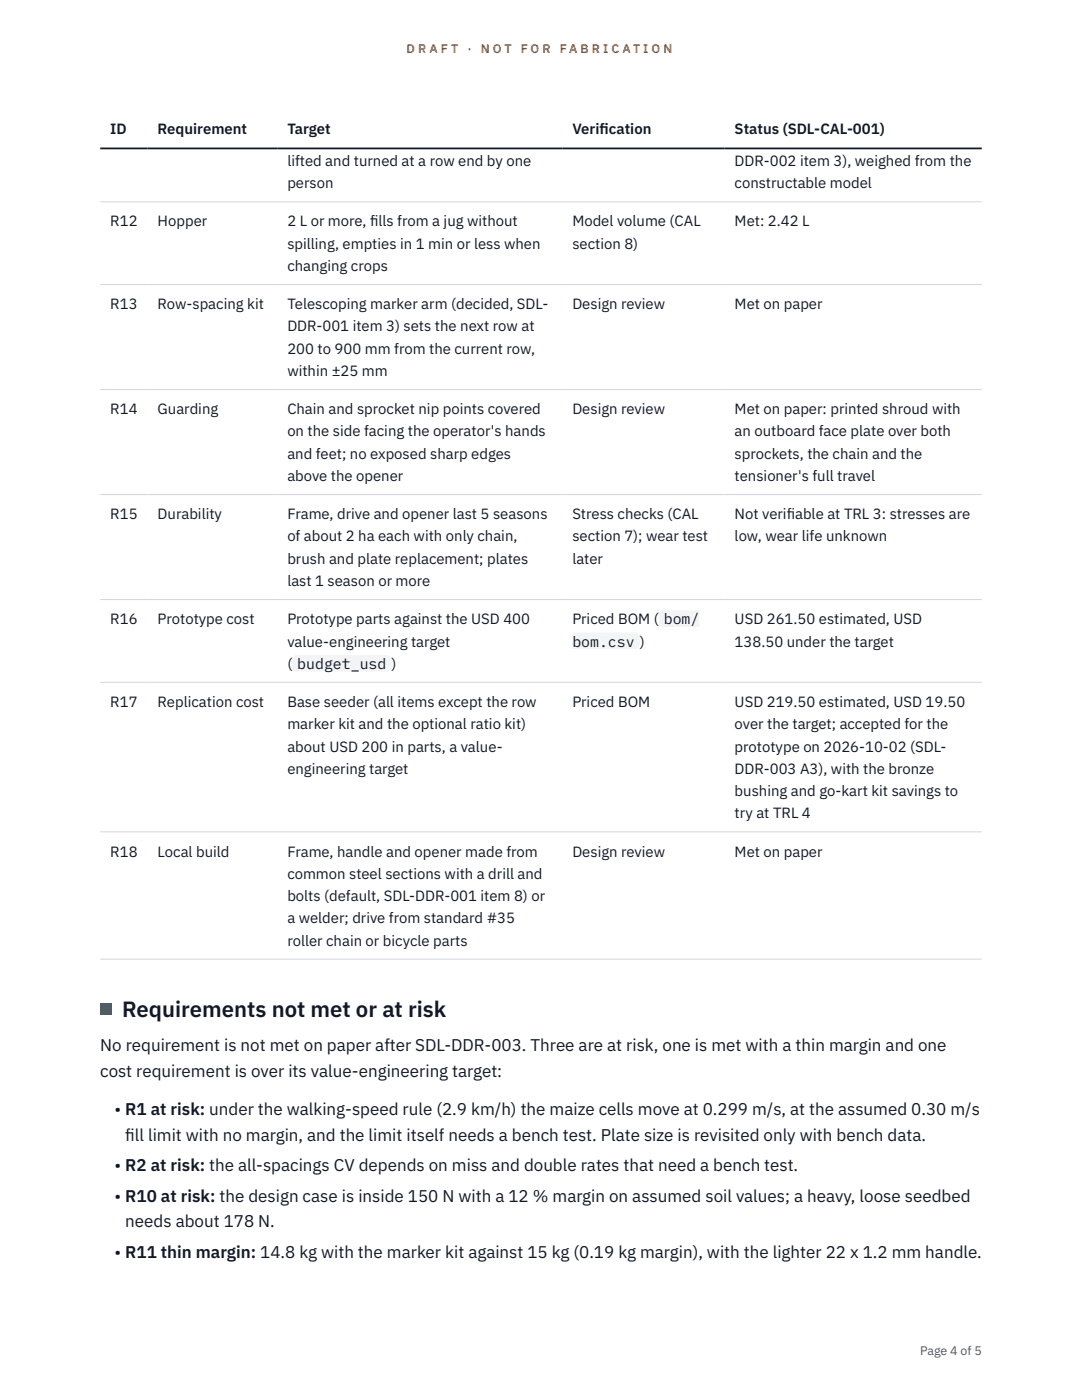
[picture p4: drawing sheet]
<svg xmlns="http://www.w3.org/2000/svg" width="216mm" height="279mm" viewBox="0 0 216 279" stroke-linecap="round" stroke-linejoin="round" font-family="sans-serif">
<defs><g id="words">
<text font-size="4.4" fill="#111827" x="24.4" y="202.9">Requirements not met or at risk</text>
<g font-size="3.4" fill="#111827">
<text x="20" y="209.8">No requirement is not met on paper after SDL-DDR-003. Three are at risk, one is met with a thin margin and one</text>
<text x="20" y="214.9">cost requirement is over its value-engineering target:</text>
<text x="22.9" y="222.6">• R1 at risk: under the walking-speed rule (2.9 km/h) the maize cells move at 0.299 m/s, at the assumed 0.30 m/s</text>
<text x="25" y="227.7">f</text>
<text x="25" y="227.7">ill limit with no margin, and the limit itself needs a bench test. Plate size is revisited only with bench data.</text>
<text x="22.9" y="233.7">• R2 at risk: the all-spacings CV depends on miss and double rates that need a bench test.</text>
<text x="22.9" y="239.8">• R10 at risk: the design case is inside 150 N with a 12 % margin on assumed soil values; a heavy, loose seedbed</text>
<text x="25" y="244.9">needs about 178 N.</text>
<text x="22.9" y="251">• R11 thin margin: 14.8 kg with the marker kit against 15 kg (0.19 kg margin), with the lighter 22 x 1.2 mm handle.</text>
</g>
<g font-size="3" fill="#111827">
<text x="22" y="26.8">ID</text>
<text x="31.5" y="26.8">Requirement</text>
<text x="57.3" y="26.8">Target</text>
<text x="114.2" y="26.8">Verif</text>
<text x="119.6" y="26.8">ication</text>
<text x="146.6" y="26.8">Status (SDL-CAL-001)</text>
<text x="57.3" y="33.1">lifted and turned at a row end by one</text>
<text x="146.6" y="33.1">DDR-002 item 3), weighed from the</text>
<text x="57.3" y="37.6">person</text>
<text x="146.6" y="37.6">constructable model</text>
<text x="22" y="45.2">R12</text>
<text x="31.5" y="45.2">Hopper</text>
<text x="57.3" y="45.2">2 L or more, f</text>
<text x="73.8" y="45.2">ills from a jug without</text>
<text x="114.2" y="45.2">Model volume (CAL</text>
<text x="146.6" y="45.2">Met: 2.42 L</text>
<text x="57.3" y="49.6">spilling, empties in 1 min or less when</text>
<text x="114.2" y="49.6">section 8)</text>
<text x="57.3" y="54.1">changing crops</text>
<text x="22" y="61.7">R13</text>
<text x="31.5" y="61.7">Row-spacing kit</text>
<text x="57.3" y="61.7">Telescoping marker arm (decided, SDL-</text>
<text x="114.2" y="61.7">Design review</text>
<text x="146.6" y="61.7">Met on paper</text>
<text x="57.3" y="66.2">DDR-001 item 3) sets the next row at</text>
<text x="57.3" y="70.6">200 to 900 mm from the current row,</text>
<text x="57.3" y="75">within ±25 mm</text>
<text x="22" y="82.7">R14</text>
<text x="31.5" y="82.7">Guarding</text>
<text x="57.3" y="82.7">Chain and sprocket nip points covered</text>
<text x="114.2" y="82.7">Design review</text>
<text x="146.6" y="82.7">Met on paper: printed shroud with</text>
<text x="57.3" y="87.1">on the side facing the operator's hands</text>
<text x="146.6" y="87.1">an outboard face plate over both</text>
<text x="57.3" y="91.6">and feet; no exposed sharp edges</text>
<text x="146.6" y="91.6">sprockets, the chain and the</text>
<text x="57.3" y="96">above the opener</text>
<text x="146.6" y="96">tensioner's full travel</text>
<text x="22" y="103.6">R15</text>
<text x="31.5" y="103.6">Durability</text>
<text x="57.3" y="103.6">Frame, drive and opener last 5 seasons</text>
<text x="114.2" y="103.6">Stress checks (CAL</text>
<text x="146.6" y="103.6">Not verif</text>
<text x="157" y="103.6">iable at TRL 3: stresses are</text>
<text x="57.3" y="108.1">of about 2 ha each with only chain,</text>
<text x="57.3" y="112.5">brush and plate replacement; plates</text>
<text x="114.2" y="108.1">section 7); wear test</text>
<text x="114.2" y="112.5">later</text>
<text x="146.6" y="108.1">low, wear life unknown</text>
<text x="57.3" y="117">last 1 season or more</text>
<text x="22" y="124.6">R16</text>
<text x="31.5" y="124.6">Prototype cost</text>
<text x="57.3" y="124.6">Prototype parts against the USD 400</text>
<text x="114.2" y="124.6">Priced BOM (</text>
<text x="132.4" y="124.6">bom/</text>
<text x="146.6" y="124.6">USD 261.50 estimated, USD</text>
<text x="57.3" y="129">value-engineering target</text>
<text x="114.2" y="129">bom.csv</text>
<text x="127.6" y="129">)</text>
<text x="146.6" y="129">138.50 under the target</text>
<text x="57.3" y="133.5">(</text>
<text x="59.3" y="133.5">budget_usd</text>
<text x="78.1" y="133.5">)</text>
<text x="22" y="141.1">R17</text>
<text x="31.5" y="141.1">Replication cost</text>
<text x="57.3" y="141.1">Base seeder (all items except the row</text>
<text x="114.2" y="141.1">Priced BOM</text>
<text x="146.6" y="141.1">USD 219.50 estimated, USD 19.50</text>
<text x="57.3" y="145.5">marker kit and the optional ratio kit)</text>
<text x="57.3" y="150">about USD 200 in parts, a value-</text>
<text x="146.6" y="145.5">over the target; accepted for the</text>
<text x="146.6" y="150">prototype on 2026-10-02 (SDL-</text>
<text x="57.3" y="154.4">engineering target</text>
<text x="146.6" y="154.4">DDR-003 A3), with the bronze</text>
<text x="146.6" y="158.9">bushing and go-kart kit savings to</text>
<text x="146.6" y="163.3">try at TRL 4</text>
<text x="22" y="170.9">R18</text>
<text x="31.5" y="170.9">Local build</text>
<text x="57.3" y="170.9">Frame, handle and opener made from</text>
<text x="114.2" y="170.9">Design review</text>
<text x="146.6" y="170.9">Met on paper</text>
<text x="57.3" y="175.4">common steel sections with a drill and</text>
<text x="57.3" y="179.8">bolts (default, SDL-DDR-001 item 8) or</text>
<text x="57.3" y="184.3">a welder; drive from standard #35</text>
<text x="57.3" y="188.7">roller chain or bicycle parts</text>
</g>
<g font-size="2.5" fill="#b45309">
<text x="81.1" y="10.5">D R A F T</text>
<text x="93.3" y="10.5">·</text>
<text x="95.9" y="10.5">N O T</text>
<text x="103.9" y="10.5">F O R</text>
<text x="111.7" y="10.5">F A B R I C A T I O N</text>
</g>
<text font-size="2.5" fill="#4b5563" x="183.6" y="270.3">Page 4 of 5</text>
</g></defs>
<path d="M20 40.3h175.9M20 56.8h175.9M20 77.7h175.9M20 98.7h175.9M20 119.7h175.9M20 136.2h175.9M20 166h175.9M20 191.4h175.9" fill="none" stroke="#d1d5db" stroke-width=".2"/>
<path d="M20 29.6h175.9" fill="none" stroke="#111827" stroke-width=".35"/>
<g fill="#f3f4f6">
<path d="M58.3 130.7h19.8v3.3h-19.8z"/>
<path d="M131.4 121.8h8.2v3.3h-8.2z"/>
<path d="M114.2 126.2h13.4v3.4h-13.4z"/>
</g>
<path d="M20 200.3h2.2v2.2h-2.2z" fill="#0f766e"/>
<use href="#words"/>
</svg>
